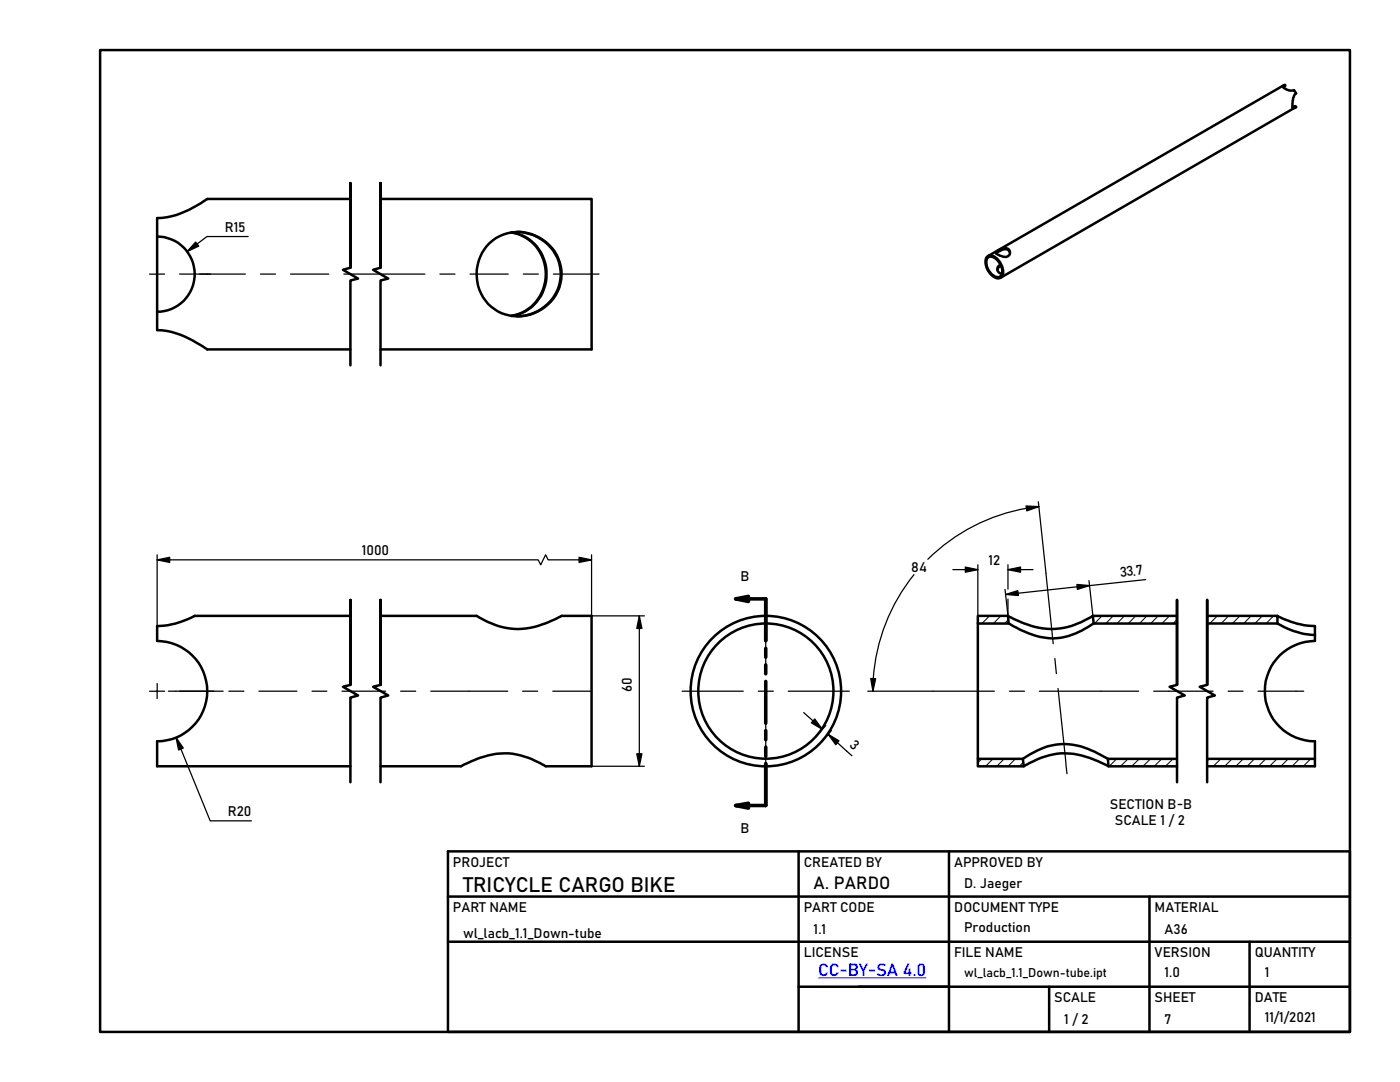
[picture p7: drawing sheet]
<svg xmlns="http://www.w3.org/2000/svg" width="279mm" height="216mm" viewBox="0 0 279 216" stroke-linecap="round" stroke-linejoin="round" font-family="sans-serif">
<defs><g id="words">
<text font-size="4.2" x="92.4" y="178">TRICYCLE CARGO BIKE</text>
<text font-size="3.5" x="162.4" y="177.5">A. PARDO</text>
<text font-size="3.5" fill="#00f" x="163.3" y="194.8">CC-BY-SA 4.0</text>
<g font-size="2.7">
<text x="44.8" y="46.2">R15</text>
<text x="72.2" y="110.7">1000</text>
<text x="197.3" y="112.7">12</text>
<text x="147.8" y="116">B</text>
<text x="181.9" y="114.2">84</text>
<text x="223.6" y="115.1" transform="rotate(-6 223.6 115.1)">33.7</text>
<text x="126.1" y="138" transform="rotate(-90 126.1 138)">60</text>
<text x="169.4" y="148.9" transform="rotate(42 169.4 148.9)">3</text>
<text x="221.5" y="161.5">SECTION B-B</text>
<text x="45.5" y="162.7">R20</text>
<text x="147.8" y="166.3">B</text>
<text x="222.5" y="164.6">SCALE 1 / 2</text>
<text x="90.4" y="173">PROJECT</text>
<text x="160.4" y="173">CREATED BY</text>
<text x="190.4" y="173">APPROVED BY</text>
<text x="192.4" y="177.2">D. Jaeger</text>
<text x="90.4" y="181.9">PART NAME</text>
<text x="160.4" y="182">PART CODE</text>
<text x="190.4" y="182">DOCUMENT TYPE</text>
<text x="192.4" y="185.9">Production</text>
<text x="230.4" y="181.9">MATERIAL</text>
<text x="92.4" y="187.2">wl_lacb_1.1_Down-tube</text>
<text x="160.4" y="190.9">LICENSE</text>
<text x="162.4" y="186.4">1.1</text>
<text x="190.4" y="190.9">FILE NAME</text>
<text x="230.4" y="190.9">VERSION</text>
<text x="232.4" y="186.4">A36</text>
<text x="250.4" y="190.9">QUANTITY</text>
<text x="232.4" y="194.9">1.0</text>
<text x="252.4" y="194.9">1</text>
<text x="210.4" y="199.9">SCALE</text>
<text x="230.4" y="199.9">SHEET</text>
<text x="250.4" y="199.9">DATE</text>
<text x="252.4" y="203.9">11/1/2021</text>
<text x="212.4" y="204.3">1 / 2</text>
<text x="232.4" y="204.3">7</text>
</g>
<text font-size="2.5" x="192.4" y="195">wl_lacb_1.1_Down-tube.ipt</text>
</g></defs>
<g fill="none" stroke="#000" stroke-width=".2">
<path d="M195.3 122.9l-.2 .1M197.5 122.9l-1.5 1.5M199.7 122.9l-1.5 1.5M201.2 123.7l-.7 .7M219.9 122.9l-1.5 1.5M222.2 122.9l-1.5 1.5M224.4 122.9l-1.5 1.5M226.7 122.9l-1.5 1.5M228.9 122.9l-1.5 1.5M231.1 122.9l-1.5 1.5M233.4 122.9l-1.5 1.5M234.9 123.6l-.8 .8"/>
<path d="M243 122.9l-1.6 1.5M245.2 122.9l-1.5 1.5M247.4 122.9l-1.5 1.5M249.7 122.9l-1.5 1.5M251.9 122.9l-1.5 1.5M254.2 122.9l-1.5 1.5M195.9 151.4l-.8 .8M198.2 151.4l-1.5 1.5M200.4 151.4l-1.5 1.5M202.7 151.4l-1.5 1.5M204.2 152.1l-.8 .8M222.9 151.4l-1.5 1.5"/>
<path d="M225.1 151.4l-1.5 1.5M227.4 151.4l-1.6 1.5M229.6 151.4l-1.5 1.5M231.9 151.4l-1.6 1.5M234.1 151.4l-1.5 1.5M234.9 152.8l-.1 .1M241.4 151.4l-.5 .5M243.6 151.4l-1.5 1.5M245.9 151.4l-1.5 1.5M248.1 151.4l-1.5 1.5M250.4 151.4l-1.5 1.5M252.6 151.4l-1.5 1.5"/>
<path d="M254.8 151.4l-1.4 1.5M257.1 151.4l-1.5 1.5M259.3 151.4l-1.5 1.5M261.6 151.4l-1.5 1.5M262.4 152.8l-.1 .1"/>
</g>
<g fill="none" stroke="#000" stroke-width=".5">
<path d="M20 10h249.4v195.9h-249.4zM256.5 17v.2l-.4 .3M256.5 17a.39 .39 0 0 0-.4 .4 .39 .39 0 0 0 .5 .3l1 .4a.66 .66 0 0 1 1 .6 3.5 3.5 0 0 0-.5 2.9l.6-.3M256.5 17l-59.3 34.1M69.9 39.7h-28.5l-.8 .5a18.3 18.3 0 0 1-9.2 3.3v18.7M75.9 39.7h42.2v30M258.4 21.2l.3 .1M258.4 21.2l-.4 .1M258.4 21.2l-.4 .3M258.6 21.4l-58.9 34M258.7 21.3l-.1 .1M31.4 47.2a7.5 7.5 0 0 1 7.5 7.5 7.5 7.5 0 0 1-7.5 7.5"/>
<path d="M69.9 53.4v-16.9v16.9l-1.5 .4 3.1 1.8-1.6 .4v16.9M75.9 53.4v-16.9v16.9l-1.4 .4 3 1.8-1.6 .4v16.9M97.7 48.5a8.6 8.6 0 0 1 10.3-.9 8.6 8.6 0 0 1 3.6 9.8 8.7 8.7 0 0 1-14.2 3.2 8.8 8.8 0 0 1 .3-12.1zM102 46.4a8.5 8.5 0 0 1 6.9 8.3 8.5 8.5 0 0 1-6.9 8.3M102.1 46.4a8.5 8.5 0 0 1 7 7.9 8.5 8.5 0 0 1-6.2 8.6l-.8 .1M103.2 46.3a8.5 8.5 0 0 1 8 11.7 8.9 8.9 0 0 1-8 5.1M196.9 51.3a1.5 1.5 0 0 1 2.2 .4l.3 .5a2.62 2.62 0 0 1 .5 3.1 1.57 1.57 0 0 1-2.2-.6 3.1 3.1 0 0 1-.8-3.4zM197.1 51.4a1.62 1.62 0 0 1 2.3 .9 2.41 2.41 0 0 1 .3 2.7 1.42 1.42 0 0 1-2-.6 2.7 2.7 0 0 1-.6-3zM198.8 50.2h.1a2.2 2.2 0 0 1 2.4-.4 .97 .97 0 0 1 0 1.3 .97 .97 0 0 1-1.3 0 1.35 1.35 0 0 1-1.2-.8zM199.7 52.9a.89 .89 0 0 0-.6 1 .89 .89 0 0 0 .9 .7M199.8 53.1a.82 .82 0 0 0-.7 .8M201.6 50.4a1.26 1.26 0 0 0-2.2-.3l-.6 .4"/>
<path d="M31.4 62.2v3.7a18.2 18.2 0 0 1 9.5 3.5l.5 .3M41.4 69.7h28.5M75.9 69.7h42.2M69.9 136.7v-17v17l-1.5 .3 3.1 1.8-1.6 .4v16.9M69.9 122.9h-31a18.1 18.1 0 0 1-7.5 2v3a10 10 0 0 1 10 10 10 10 0 0 1-10 10v5h38.5M75.9 136.7v-17v17l-1.4 .3 3 1.8-1.6 .4v16.9M75.9 122.9h19.2a14.5 14.5 0 0 0 14.9 1l2.1-1h6v30h-9.2a14.9 14.9 0 0 0-15.8-.5l-1.1 .5h-16.1M195.1 122.9h6.1l.1 1.5h-6.2zM195.1 124.4v27M201.2 122.9a19.1 19.1 0 0 0 9.5 2.6 16.8 16.8 0 0 0 7.4-2.6M201.3 124.4a19.9 19.9 0 0 0 8.8 3 16.2 16.2 0 0 0 8.2-3M234.9 136.7v-17v17l-1.5 .3 3 1.8-1.5 .4v16.9"/>
<path d="M234.9 122.9h-16.8l.2 1.5h16.6M240.9 136.7v-17v17l-1.5 .3 3.1 1.8-1.6 .4v16.9M240.9 122.9h14v1.5M240.9 124.4h14M254.9 122.9a18.1 18.1 0 0 0 7.5 2v3a10 10 0 0 0-10 10 10 10 0 0 0 10 10v5h-21.5M254.9 124.4a16.4 16.4 0 0 0 7.5 2.3M195.1 151.4h9l.2 1.5h-9.2zM204.1 151.4l.2-.1a13.3 13.3 0 0 1 12.1-2.1l2 .8 2.7 1.4M204.3 152.9a14.9 14.9 0 0 1 15.8-.5l1.1 .5M234.9 151.4h-13.8l.1 1.5h13.7M240.9 151.4h21.5M89.4 169.9h180v36h-180z"/>
<path d="M89.4 178.9h180M159.4 169.9v36M189.4 169.9v36M229.4 178.9v27M89.4 187.9h180M159.4 196.9h110M209.4 196.9v9M249.4 187.9v18"/>
<circle cx="152.8" cy="137.9" r="13.5"/>
<circle cx="152.8" cy="137.9" r="15"/>
</g>
<path d="M146.8 119.5l2.6-.5v1zM146.8 119.5h6v8.3M152.8 129.4v1.7M152.8 132.7v1.7M152.8 136v8.3M152.8 145.8v1.8M152.8 149.1v1.8M152.8 152.4v8.3h-6M146.8 160.7l2.6-.4v1z" fill="none" stroke="#000" stroke-width=".71"/>
<g fill="#000">
<path d="M39 48.3l.7 .8-2.4 1.1zM31.4 111.7l2.5-.5v1zM115.6 111.2l2.5 .5-2.5 .5zM146.8 119.5l2.6-.5v1zM192.6 113.1l2.6 .6-2.6 .5zM200.7 118.6l2.4-.8 .2 1zM201.2 113.7l2.5-.6v1.1zM204.8 101l2.6 .1-2.5 .8zM214.9 116.6l2.6 .2-2.5 .8zM127.6 122.9l.5 2.5h-1zM173.8 135.4h1l-.6 2.5zM35.1 147.1l1.5 2.2-1 .4z"/>
<path d="M127.1 150.4h1l-.5 2.5zM162.6 143.5l1.5 2.1-2.2-1.4zM165.3 146.5l2.1 1.3-.6 .8zM146.8 160.7l2.6-.4v1z"/>
</g>
<g fill="none" stroke="#000" stroke-width=".25">
<path d="M31.4 53.2v1.5h-1.6M32.8 54.7h-1.4v1.5M35.8 54.7h13.2M39 48.3l.7 .8-2.4 1.1zM49.5 47.2h-8.2l-4 3M52 54.7h3M58 54.7h7.6M68.6 54.7h16.2M87.8 54.7h3M93.8 54.7h7.6M104.4 54.7h3M110.4 54.7h9.1"/>
<path d="M31.4 111.7l2.5-.5v1zM31.4 111.7h76l.5 1 1-2 .5 1h6.2M31.4 110.7v14.2M115.6 111.2l2.5 .5-2.5 .5zM115.6 111.7h2.5M118.1 110.7v12.2h10.5M182.4 114.7a37.1 37.1 0 0 0-8.2 23.2M190.2 113.7h4.9M192.6 113.1l2.6 .6-2.6 .5zM195.1 112.7v10.2M200.6 117.6l.6 5.3v-3.4M200.7 118.6l2.4-.8 .2 1z"/>
<path d="M201.2 113.7l2.5-.6v1.1zM201.2 113.7h5M201.2 112.7v4.9M204.8 101l2.6 .1-2.5 .8zM207.2 100.1l3 28.3M207.4 101.1a37 37 0 0 0-22.2 10.5M214.9 116.6l2.6 .2-2.5 .8zM215 117.1l-14.3 1.5M217.3 115.9l.8 7M228.7 115.7l-13.7 1.4M31.4 136.4v1.5h-1.6M32.8 137.9h-1.4v1.5"/>
<path d="M33.6 137.9h10.9M45.7 137.9h3M51.7 137.9h7.6M62.3 137.9h2.9M68.2 137.9h8.8M80 137.9h3M86 137.9h15.3M104.3 137.9h3M110.3 137.9h7.8M127.6 122.9l.5 2.5h-1zM127.6 122.9v30M136.1 137.9h12.2"/>
<path d="M151.3 137.9h3M152.8 121.2v12.2M152.8 136.4v3M157.3 137.9h12.2M173.2 137.9h25.2M173.8 135.4h1l-.6 2.5zM201.5 137.9h3M207.4 137.9h19.8M210.5 131.4l.3 3M211.1 137.4l1.8 17M230.2 137.9h11.9M245.1 137.9h3"/>
<path d="M251.1 137.9h9.1M35.1 147.1l1.5 2.2-1 .4zM35.1 147.1l6.8 16.7h8.3M118.1 152.9h10.5M127.1 150.4h1l-.5 2.5zM152.8 142.4v12.2M160.4 142.2l3.7 3.4M162.6 143.5l1.5 2.1-2.2-1.4zM164.8 144.8l-2 2.1M165.3 146.5l2.1 1.3-.6 .8zM165.3 146.5l1.8 1.7M165.9 145.8l-1.9 2.2"/>
<path d="M167.1 148.2l2.9 2.6"/>
</g>
<path d="M163.3 195.1h21.6" fill="none" stroke="#00f" stroke-width=".2"/>
<use href="#words"/>
</svg>
